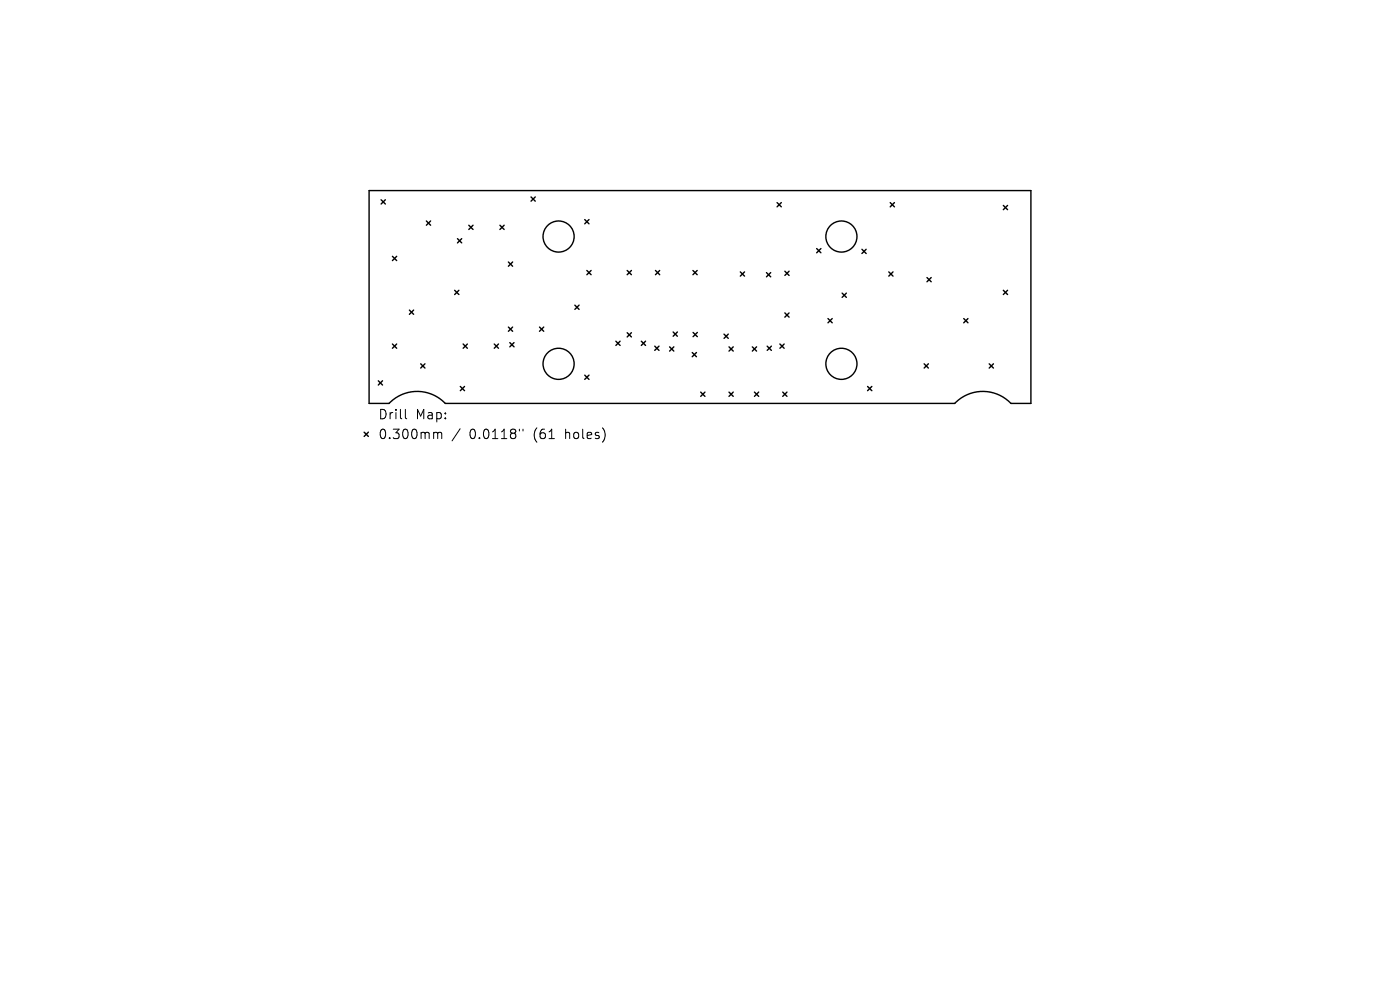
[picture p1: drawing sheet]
<svg xmlns="http://www.w3.org/2000/svg" width="297mm" height="210mm" viewBox="0 0 297 210" stroke-linecap="round" stroke-linejoin="round" font-family="sans-serif">
<defs><g id="words">
<g font-size="2.8">
<text x="80.2" y="89.2">Drill</text>
<text x="88.2" y="89.2">Map:</text>
<text x="80.2" y="93.4">0.300mm</text>
<text x="99.6" y="93.4">0.0118&quot;</text>
<text x="113.3" y="93.4">(61</text>
<text x="120.2" y="93.4">holes)</text>
</g>
</g></defs>
<g fill="none" stroke="#000" stroke-width=".3">
<path d="M78.3 40.4h140.4v45.2h-4.2a8.3 8.3 0 0 0-12 0h-108a8.3 8.3 0 0 0-12 0h-4.2zM80.9 42.4l.9 .9M81.8 42.4l-.9 .9M83.3 54.4l.9 .9M84.2 54.4l-.9 .9M90.5 46.9l.9 .9M91.4 46.9l-.9 .9M97.1 50.6l.9 .9M98 50.6l-.9 .9M99.5 47.8l.9 .9M100.4 47.8l-.9 .9M106.1 47.8l.9 .9"/>
<path d="M107 47.8l-.9 .9M107.9 55.6l.9 .9M108.8 55.6l-.9 .9M112.7 41.8l.9 .9M113.6 41.8l-.9 .9M124.1 46.6l.9 .9M124.5 57.4l.9 .9M125 46.6l-.9 .9M125.4 57.4l-.9 .9M133.1 57.4l.9 .9M134 57.4l-.9 .9M139.1 57.4l.9 .9"/>
<path d="M140 57.4l-.9 .9M147 57.4l.9 .9M147.9 57.4l-.9 .9M157.1 57.7l.9 .9M158 57.7l-.9 .9M162.6 57.8l.9 .9M163.5 57.8l-.9 .9M164.9 43l.9 .9M165.8 43l-.9 .9M166.5 57.5l.9 .9M167.4 57.5l-.9 .9M173.3 52.7l.9 .9"/>
<path d="M174.2 52.7l-.9 .9M182.9 52.9l.9 .9M183.8 52.9l-.9 .9M188.6 57.7l.9 .9M188.9 43l.9 .9M189.5 57.7l-.9 .9M189.8 43l-.9 .9M196.7 58.9l.9 .9M197.6 58.9l-.9 .9M212.9 43.6l.9 .9M213.8 43.6l-.9 .9M83.3 73l.9 .9"/>
<path d="M84.2 73l-.9 .9M86.9 65.8l.9 .9M87.8 65.8l-.9 .9M89.3 77.2l.9 .9M90.2 77.2l-.9 .9M96.5 61.6l.9 .9M97.4 61.6l-.9 .9M98.3 73l.9 .9M99.2 73l-.9 .9M104.9 73l.9 .9M105.8 73l-.9 .9M107.9 69.4l.9 .9"/>
<path d="M108.2 72.7l.9 .9M108.8 69.4l-.9 .9M109.1 72.7l-.9 .9M114.5 69.4l.9 .9M115.4 69.4l-.9 .9M122 64.7l.9 .9M122.9 64.7l-.9 .9M124.1 79.6l.9 .9M125 79.6l-.9 .9M130.7 72.4l.9 .9M131.6 72.4l-.9 .9M133.1 70.6l.9 .9"/>
<path d="M134 70.6l-.9 .9M136.1 72.4l.9 .9M137 72.4l-.9 .9M138.9 73.4l.9 .9M139.8 73.4l-.9 .9M142.1 73.6l.9 .9M142.8 70.4l.9 .9M143 73.6l-.9 .9M143.7 70.4l-.9 .9M146.9 74.8l.9 .9M147 70.5l.9 .9M147.8 74.8l-.9 .9"/>
<path d="M147.9 70.5l-.9 .9M153.6 70.9l.9 .9M154.5 70.9l-.9 .9M154.7 73.6l.9 .9M155.6 73.6l-.9 .9M159.6 73.6l.9 .9M160.5 73.6l-.9 .9M162.8 73.4l.9 .9M163.7 73.4l-.9 .9M165.5 73l.9 .9M166.4 73l-.9 .9M166.5 66.4l.9 .9"/>
<path d="M167.4 66.4l-.9 .9M175.7 67.6l.9 .9M176.6 67.6l-.9 .9M178.7 62.2l.9 .9M179.6 62.2l-.9 .9M196.1 77.2l.9 .9M197 77.2l-.9 .9M204.5 67.6l.9 .9M205.4 67.6l-.9 .9M209.9 77.2l.9 .9M210.8 77.2l-.9 .9M212.9 61.6l.9 .9"/>
<path d="M213.8 61.6l-.9 .9M77.3 91.7l.9 .9M78.2 91.7l-.9 .9M80.3 80.8l.9 .9M81.2 80.8l-.9 .9M97.7 82l.9 .9M98.6 82l-.9 .9M148.7 83.2l.9 .9M149.6 83.2l-.9 .9M154.7 83.2l.9 .9M155.6 83.2l-.9 .9M160.1 83.2l.9 .9"/>
<path d="M161 83.2l-.9 .9M166.1 83.2l.9 .9M167 83.2l-.9 .9M184.1 82l.9 .9M185 82l-.9 .9"/>
<circle cx="118.5" cy="50.2" r="3.3"/>
<circle cx="178.5" cy="50.2" r="3.3"/>
<circle cx="118.5" cy="77.2" r="3.3"/>
<circle cx="178.5" cy="77.2" r="3.3"/>
</g>
<path d="M86 86.8v1.8l.3 .2M92.3 91.7l.5 .1 .1 .2M92.9 92l.2-.3 .5 .1 .1 1.2M92.9 92v1M97.6 90.9l-1.7 2.6M110.2 91v.4M110.9 91v.4" fill="none" stroke="#000" stroke-width=".21"/>
<use href="#words"/>
</svg>
